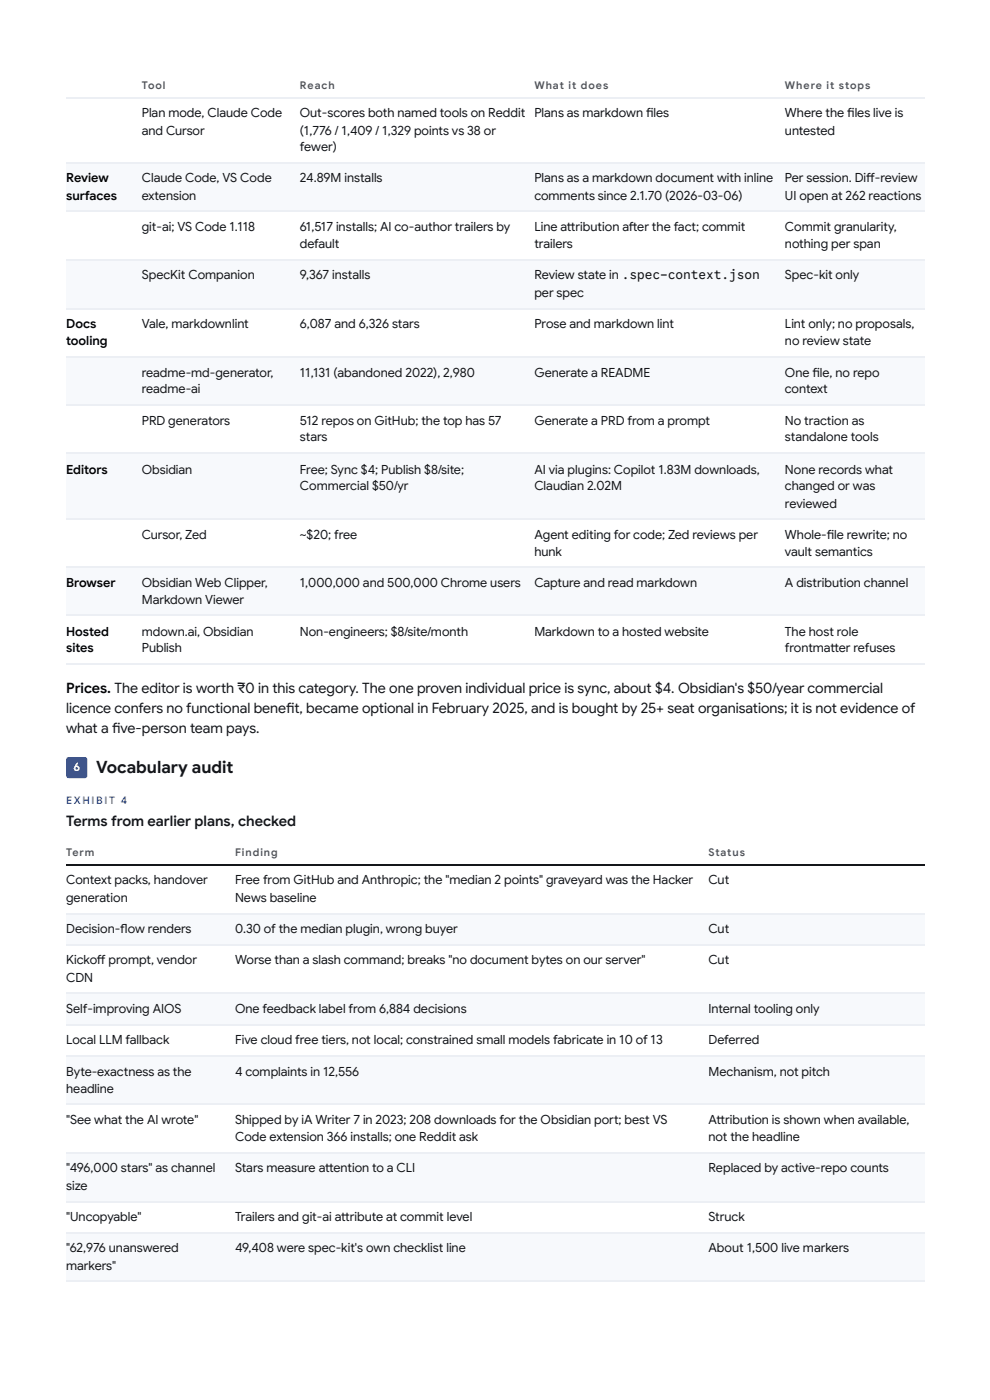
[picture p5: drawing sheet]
<svg xmlns="http://www.w3.org/2000/svg" width="210mm" height="297mm" viewBox="0 0 210 297" stroke-linecap="round" stroke-linejoin="round" font-family="sans-serif">
<defs><g id="words">
<text font-size="3.6" fill="#14161a" x="20.4" y="164">Vocabulary audit</text>
<text font-size="3.1" fill="#14161a" x="14" y="175.2">Terms from earlier plans, checked</text>
<text font-size="3" x="14" y="147.1">Prices. The editor is worth ₹0 in this category. The one proven individual price is sync, about $4. Obsidian's $50/year commercial</text>
<g font-size="3" fill="#14161a">
<text x="14" y="151.3">licence confers no functional beneft, became optional in February 2025, and is bought by 25+ seat organisations; it is not evidence of</text>
<text x="14" y="155.6">what a fve-person team pays.</text>
<text x="23.8" y="155.6">i</text>
<text x="60.6" y="151.3">i</text>
</g>
<g font-size="2.7" fill="#14161a">
<text x="30.1" y="24.9">Plan mode, Claude Code</text>
<text x="30.1" y="28.6">and Cursor</text>
<text x="63.6" y="24.9">Out-scores both named tools on Reddit</text>
<text x="63.6" y="28.6">(1,776 / 1,409 / 1,329 points vs 38 or</text>
<text x="113.3" y="24.9">Plans as markdown fles</text>
<text x="137" y="24.9">i</text>
<text x="166.4" y="24.9">Where the fles live is</text>
<text x="166.4" y="28.6">untested</text>
<text x="179.6" y="24.9">i</text>
<text x="63.6" y="32">fewer)</text>
<text x="30.1" y="38.6">Claude Code, VS Code</text>
<text x="63.6" y="38.6">24.89M installs</text>
<text x="113.3" y="38.6">Plans as a markdown document with inline</text>
<text x="166.4" y="38.6">Per session. Dif-review</text>
<text x="183.6" y="38.6">f</text>
<text x="30.1" y="42.3">extension</text>
<text x="113.3" y="42.3">comments since 2.1.70 (2026-03-06)</text>
<text x="166.4" y="42.3">UI open at 262 reactions</text>
<text x="30.1" y="48.9">git-ai; VS Code 1.118</text>
<text x="63.6" y="48.9">61,517 installs; AI co-author trailers by</text>
<text x="63.6" y="52.7">default</text>
<text x="113.3" y="48.9">Line atribution afer the fact; commit</text>
<text x="113.3" y="52.7">trailers</text>
<text x="120.2" y="48.9">t</text>
<text x="133.3" y="48.9">t</text>
<text x="166.4" y="48.9">Commit granularity,</text>
<text x="166.4" y="52.7">nothing per span</text>
<text x="30.1" y="59.3">SpecKit Companion</text>
<text x="63.6" y="59.3">9,367 installs</text>
<text x="113.3" y="59.3">Review state in .spec-context.json</text>
<text x="166.4" y="59.3">Spec-kit only</text>
<text x="113.3" y="63">per spec</text>
<text x="30.1" y="69.6">Vale, markdownlint</text>
<text x="63.6" y="69.6">6,087 and 6,326 stars</text>
<text x="113.3" y="69.6">Prose and markdown lint</text>
<text x="166.4" y="69.6">Lint only; no proposals,</text>
<text x="166.4" y="73.3">no review state</text>
<text x="30.1" y="79.9">readme-md-generator,</text>
<text x="30.1" y="83.3">readme-ai</text>
<text x="63.6" y="79.9">11,131 (abandoned 2022), 2,980</text>
<text x="113.3" y="79.9">Generate a README</text>
<text x="166.4" y="79.9">One fle, no repo</text>
<text x="166.4" y="83.3">context</text>
<text x="172.2" y="79.9">i</text>
<text x="30.1" y="90.2">PRD generators</text>
<text x="63.6" y="90.2">512 repos on GitHub; the top has 57</text>
<text x="63.6" y="93.7">stars</text>
<text x="113.3" y="90.2">Generate a PRD from a prompt</text>
<text x="166.4" y="90.2">No traction as</text>
<text x="166.4" y="93.7">standalone tools</text>
<text x="30.1" y="100.5">Obsidian</text>
<text x="63.6" y="100.5">Free; Sync $4; Publish $8/site;</text>
<text x="113.3" y="100.5">AI via plugins: Copilot 1.83M downloads,</text>
<text x="166.4" y="100.5">None records what</text>
<text x="63.6" y="104">Commercial $50/yr</text>
<text x="113.3" y="104">Claudian 2.02M</text>
<text x="166.4" y="104">changed or was</text>
<text x="166.4" y="107.7">reviewed</text>
<text x="30.1" y="114.3">Cursor, Zed</text>
<text x="63.6" y="114.3">~$20; free</text>
<text x="113.3" y="114.3">Agent editing for code; Zed reviews per</text>
<text x="113.3" y="118">hunk</text>
<text x="166.4" y="114.3">Whole-fle rewrite; no</text>
<text x="166.4" y="118">vault semantics</text>
<text x="175.3" y="114.3">i</text>
<text x="30.1" y="124.6">Obsidian Web Clipper,</text>
<text x="63.6" y="124.6">1,000,000 and 500,000 Chrome users</text>
<text x="113.3" y="124.6">Capture and read markdown</text>
<text x="166.4" y="124.6">A distribution channel</text>
<text x="30.1" y="128.1">Markdown Viewer</text>
<text x="30.1" y="134.9">mdown.ai, Obsidian</text>
<text x="63.6" y="134.9">Non-engineers; $8/site/month</text>
<text x="113.3" y="134.9">Markdown to a hosted website</text>
<text x="166.4" y="134.9">The host role</text>
<text x="30.1" y="138.4">Publish</text>
<text x="166.4" y="138.4">frontmater refuses</text>
<text x="176.1" y="138.4">t</text>
<text x="14" y="187.6">Context packs, handover</text>
<text x="14" y="191.3">generation</text>
<text x="49.8" y="187.6">Free from GitHub and Anthropic; the &quot;median 2 points&quot; graveyard was the Hacker</text>
<text x="49.8" y="191.3">News baseline</text>
<text x="150.2" y="187.6">Cut</text>
<text x="14" y="197.9">Decision-fow renders</text>
<text x="25.5" y="197.9">l</text>
<text x="49.8" y="197.9">0.30 of the median plugin, wrong buyer</text>
<text x="150.2" y="197.9">Cut</text>
<text x="14" y="204.5">Kickof prompt, vendor</text>
<text x="14" y="208.2">CDN</text>
<text x="20.6" y="204.5">f</text>
<text x="49.8" y="204.5">Worse than a slash command; breaks &quot;no document bytes on our server&quot;</text>
<text x="150.2" y="204.5">Cut</text>
<text x="14" y="214.8">Self-improving AIOS</text>
<text x="49.8" y="214.8">One feedback label from 6,884 decisions</text>
<text x="150.2" y="214.8">I</text>
<text x="150.9" y="214.8">nternal tooling only</text>
<text x="14" y="221.5">Local LLM fallback</text>
<text x="49.8" y="221.5">Five cloud free tiers, not local; constrained small models fabricate in 10 of 13</text>
<text x="150.2" y="221.5">Deferred</text>
<text x="14" y="228.3">Byte-exactness as the</text>
<text x="14" y="231.8">headline</text>
<text x="49.8" y="228.3">4 complaints in 12,556</text>
<text x="150.2" y="228.3">Mechanism, not pitch</text>
<text x="14" y="238.4">&quot;See what the AI wrote&quot;</text>
<text x="49.8" y="238.4">Shipped by iA Writer 7 in 2023; 208 downloads for the Obsidian port; best VS</text>
<text x="150.2" y="238.4">Atribution is shown when available,</text>
<text x="151.9" y="238.4">t</text>
<text x="49.8" y="242.1">Code extension 366 installs; one Reddit ask</text>
<text x="150.2" y="242.1">not the headline</text>
<text x="14" y="248.7">&quot;496,000 stars&quot; as channel</text>
<text x="49.8" y="248.7">Stars measure atention to a CLI</text>
<text x="68.9" y="248.7">t</text>
<text x="150.2" y="248.7">Replaced by active-repo counts</text>
<text x="14" y="252.4">size</text>
<text x="14" y="259">&quot;Uncopyable&quot;</text>
<text x="49.8" y="259">Trailers and git-ai atribute at commit level</text>
<text x="72.4" y="259">t</text>
<text x="150.2" y="259">Struck</text>
<text x="14" y="265.6">&quot;62,976 unanswered</text>
<text x="14" y="269.3">markers&quot;</text>
<text x="49.8" y="265.6">49,408 were spec-kit's own checklist line</text>
<text x="150.2" y="265.6">About 1,500 live markers</text>
</g>
<g font-size="2.7">
<text x="14" y="38.6">Review</text>
<text x="14" y="42.3">surfaces</text>
<text x="14" y="69.6">Docs</text>
<text x="14" y="73.3">tooling</text>
<text x="14" y="100.5">Editors</text>
<text x="14" y="124.6">Browser</text>
<text x="14" y="134.9">Hosted</text>
<text x="14" y="138.4">sites</text>
</g>
<text font-size="2.5" fill="#fff" x="15.6" y="163.5">6</text>
<g font-size="2.3" fill="#4a5160">
<text x="30.1" y="18.8">Tool</text>
<text x="63.6" y="18.8">Reach</text>
<text x="113.3" y="18.8">What it does</text>
<text x="166.4" y="18.8">Where it stops</text>
<text x="14" y="181.5">Term</text>
<text x="49.8" y="181.5">Finding</text>
<text x="150.2" y="181.5">Status</text>
</g>
<text font-size="2.2" fill="#1a5cff" x="14" y="170.7">EXHIBIT 4</text>
</g></defs>
<g fill="#f7f9fc">
<path d="M14 34.7h16.2v10h-16.2z"/>
<path d="M30.2 34.7h33.3v10h-33.3z"/>
<path d="M63.5 34.7h49.7v10h-49.7z"/>
<path d="M113.2 34.7h53.2v10h-53.2z"/>
<path d="M166.4 34.7h29.7v10h-29.7z"/>
<path d="M14 55h16.2v10.4h-16.2z"/>
<path d="M30.2 55h33.3v10.4h-33.3z"/>
<path d="M63.5 55h49.7v10.4h-49.7z"/>
<path d="M113.2 55h53.2v10.4h-53.2z"/>
<path d="M166.4 55h29.7v10.4h-29.7z"/>
<path d="M14 75.7h16.2v10.3h-16.2z"/>
<path d="M30.2 75.7h33.3v10.3h-33.3z"/>
<path d="M63.5 75.7h49.7v10.3h-49.7z"/>
<path d="M113.2 75.7h53.2v10.3h-53.2z"/>
<path d="M166.4 75.7h29.7v10.3h-29.7z"/>
<path d="M14 96.3h16.2v13.8h-16.2z"/>
<path d="M30.2 96.3h33.3v13.8h-33.3z"/>
<path d="M63.5 96.3h49.7v13.8h-49.7z"/>
<path d="M113.2 96.3h53.2v13.8h-53.2z"/>
<path d="M166.4 96.3h29.7v13.8h-29.7z"/>
<path d="M14 120.4h16.2v10.3h-16.2z"/>
<path d="M30.2 120.4h33.3v10.3h-33.3z"/>
<path d="M63.5 120.4h49.7v10.3h-49.7z"/>
<path d="M113.2 120.4h53.2v10.3h-53.2z"/>
<path d="M166.4 120.4h29.7v10.3h-29.7z"/>
</g>
<path d="M14 20.8h182.1" fill="none" stroke="#14161a" stroke-width=".26"/>
<path d="M14 20.8h182.1M14 34.5h182.1M14 44.8h182.1M14 55.2h182.1M14 65.5h182.1M14 75.8h182.1M14 85.9h182.1M14 96.2h182.1M14 110.2h182.1M14 120.3h182.1M14 130.6h182.1M14 140.9h182.1" fill="none" stroke="#eceff4" stroke-width=".26"/>
<g fill="#f7f9fc">
<path d="M14 193.7h35.7v6.9h-35.7z"/>
<path d="M49.7 193.7h100.6v6.9h-100.6z"/>
<path d="M150.3 193.7h45.8v6.9h-45.8z"/>
<path d="M14 210.6h35.7v6.9h-35.7z"/>
<path d="M49.7 210.6h100.6v6.9h-100.6z"/>
<path d="M150.3 210.6h45.8v6.9h-45.8z"/>
<path d="M14 224.1h35.7v10.3h-35.7z"/>
<path d="M49.7 224.1h100.6v10.3h-100.6z"/>
<path d="M150.3 224.1h45.8v10.3h-45.8z"/>
<path d="M14 244.5h35.7v10.3h-35.7z"/>
<path d="M49.7 244.5h100.6v10.3h-100.6z"/>
<path d="M150.3 244.5h45.8v10.3h-45.8z"/>
<path d="M14 261.4h35.7v10.3h-35.7z"/>
<path d="M49.7 261.4h100.6v10.3h-100.6z"/>
<path d="M150.3 261.4h45.8v10.3h-45.8z"/>
</g>
<path d="M14 183.5h182.1" fill="none" stroke="#14161a" stroke-width=".26"/>
<path d="M14 193.8h182.1M14 200.4h182.1M14 210.7h182.1M14 217.4h182.1M14 224h182.1M14 234.3h182.1M14 244.6h182.1M14 254.9h182.1M14 261.5h182.1M14 271.9h182.1" fill="none" stroke="#eceff4" stroke-width=".26"/>
<path d="M14.2 160.8l.4-.2h3.4l.4 .2 .1 .3v3.5l-.1 .3-.4 .2h-3.4l-.4-.2-.2-.3v-3.5z" fill="#1a5cff"/>
<use href="#words"/>
</svg>
